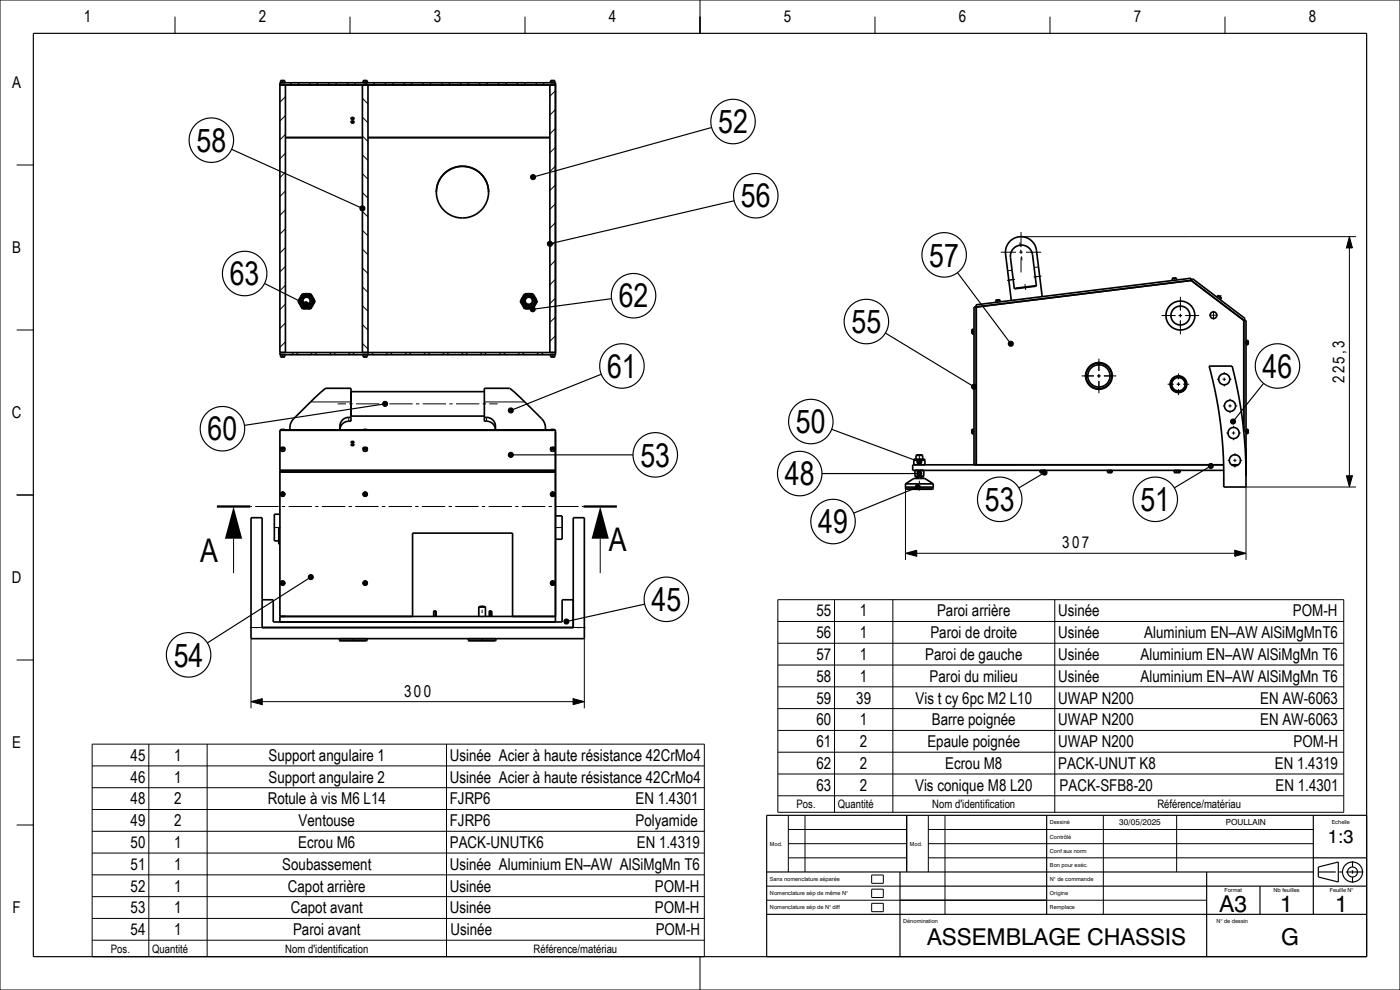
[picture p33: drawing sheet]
<svg xmlns="http://www.w3.org/2000/svg" width="420mm" height="297mm" viewBox="0 0 420 297" stroke-linecap="round" stroke-linejoin="round" font-family="sans-serif">
<defs><g id="words">
<g font-size="9.8">
<text x="215.5" y="40">52</text>
<text x="58.9" y="45.6">58</text>
<text x="222.3" y="62.2">56</text>
<text x="278.8" y="80">57</text>
<text x="68.9" y="85.6">63</text>
<text x="185.6" y="92.2">62</text>
<text x="255.5" y="100">55</text>
<text x="182.1" y="113.3">61</text>
<text x="378.8" y="113.3">46</text>
<text x="238.8" y="130">50</text>
<text x="62.3" y="132.1">60</text>
<text x="192.1" y="140">53</text>
<text x="235.5" y="145.6">48</text>
<text x="295.5" y="153.3">53</text>
<text x="342.1" y="153.3">51</text>
<text x="245.5" y="160">49</text>
<text x="182.7" y="165.3">A</text>
<text x="60.1" y="168.6">A</text>
<text x="195.5" y="183.3">45</text>
<text x="52.1" y="200">54</text>
</g>
<g font-size="7">
<text x="365.9" y="273.5">A3</text>
<text x="384.1" y="273.5">1</text>
<text x="400.6" y="273.5">1</text>
<text x="278.1" y="283.5">ASSEMBLAGE CHASSIS</text>
<text x="384.3" y="283.5">G</text>
</g>
<text font-size="5.6" x="398.4" y="253">1:3</text>
<g font-size="4.9">
<text x="25.1" y="6.7">1</text>
<text x="77.6" y="6.7">2</text>
<text x="130.1" y="6.7">3</text>
<text x="182.6" y="6.7">4</text>
<text x="235.1" y="6.7">5</text>
<text x="287.6" y="6.7">6</text>
<text x="340.1" y="6.7">7</text>
<text x="392.6" y="6.7">8</text>
<text x="3.7" y="26.5">A</text>
<text x="3.7" y="76">B</text>
<text x="403.3" y="115" transform="rotate(-90 403.3 115)">225,3</text>
<text x="3.6" y="125.5">C</text>
<text x="318.7" y="164.5">307</text>
<text x="3.6" y="175">D</text>
<text x="244.9" y="184.9">55</text>
<text x="258" y="184.9">1</text>
<text x="281.1" y="184.9">Paroi arrière</text>
<text x="317.4" y="184.9">Usinée</text>
<text x="387.9" y="184.9">POM-H</text>
<text x="244.9" y="191.4">56</text>
<text x="258" y="191.4">1</text>
<text x="279.1" y="191.4">Paroi de droite</text>
<text x="317.4" y="191.4">Usinée</text>
<text x="343.3" y="191.4">Aluminium EN–AW AlSiMgMnT6</text>
<text x="244.9" y="198">57</text>
<text x="258" y="198">1</text>
<text x="277.5" y="198">Paroi de gauche</text>
<text x="317.4" y="198">Usinée</text>
<text x="342.2" y="198">Aluminium EN–AW AlSiMgMn T6</text>
<text x="121.3" y="209">300</text>
<text x="244.9" y="204.5">58</text>
<text x="258" y="204.5">1</text>
<text x="278.9" y="204.5">Paroi du milieu</text>
<text x="317.4" y="204.5">Usinée</text>
<text x="342.2" y="204.5">Aluminium EN–AW AlSiMgMn T6</text>
<text x="244.9" y="211.1">59</text>
<text x="256.9" y="211.1">39</text>
<text x="274.7" y="211.1">Vis t cy 6pc M2 L10</text>
<text x="317.4" y="211.1">UWAP N200</text>
<text x="378" y="211.1">EN AW-6063</text>
<text x="244.9" y="217.6">60</text>
<text x="258" y="217.6">1</text>
<text x="279.6" y="217.6">Barre poignée</text>
<text x="317.4" y="217.6">UWAP N200</text>
<text x="378" y="217.6">EN AW-6063</text>
<text x="3.7" y="224.5">E</text>
<text x="244.9" y="224.1">61</text>
<text x="258" y="224.1">2</text>
<text x="278.2" y="224.1">Epaule poignée</text>
<text x="317.4" y="224.1">UWAP N200</text>
<text x="388.1" y="224.1">POM-H</text>
<text x="39.2" y="228.2">45</text>
<text x="52.3" y="228.2">1</text>
<text x="80.5" y="228.2">Support angulaire 1</text>
<text x="135" y="228.2">Usinée Acier à haute résistance 42CrMo4</text>
<text x="244.9" y="230.7">62</text>
<text x="258" y="230.7">2</text>
<text x="283.6" y="230.7">Ecrou M8</text>
<text x="317.4" y="230.7">PACK-UNUT K8</text>
<text x="382.5" y="230.7">EN 1.4319</text>
<text x="39.2" y="234.8">46</text>
<text x="52.3" y="234.8">1</text>
<text x="80.5" y="234.8">Support angulaire 2</text>
<text x="135" y="234.8">Usinée Acier à haute résistance 42CrMo4</text>
<text x="244.9" y="237.2">63</text>
<text x="258" y="237.2">2</text>
<text x="274.5" y="237.2">Vis conique M8 L20</text>
<text x="317.9" y="237.2">PACK-SFB8-20</text>
<text x="382.7" y="237.2">EN 1.4301</text>
<text x="39.2" y="241.3">48</text>
<text x="52.3" y="241.3">2</text>
<text x="80.3" y="241.3">Rotule à vis M6 L14</text>
<text x="135" y="241.3">FJRP6</text>
<text x="190.7" y="241.3">EN 1.4301</text>
<text x="39.2" y="247.9">49</text>
<text x="52.3" y="247.9">2</text>
<text x="89.6" y="247.9">Ventouse</text>
<text x="135" y="247.9">FJRP6</text>
<text x="190.7" y="247.9">Polyamide</text>
<text x="39.2" y="254.4">50</text>
<text x="52.3" y="254.4">1</text>
<text x="89.5" y="254.4">Ecrou M6</text>
<text x="135" y="254.4">PACK-UNUTK6</text>
<text x="191.1" y="254.4">EN 1.4319</text>
<text x="39.2" y="260.9">51</text>
<text x="52.3" y="260.9">1</text>
<text x="84.7" y="260.9">Soubassement</text>
<text x="135" y="260.9">Usinée Aluminium EN–AW AlSiMgMn T6</text>
<text x="39.2" y="267.5">52</text>
<text x="52.3" y="267.5">1</text>
<text x="86.4" y="267.5">Capot arrière</text>
<text x="135" y="267.5">Usinée</text>
<text x="196.5" y="267.5">POM-H</text>
<text x="3.8" y="274">F</text>
<text x="39.2" y="274">53</text>
<text x="52.3" y="274">1</text>
<text x="87.2" y="274">Capot avant</text>
<text x="135" y="274">Usinée</text>
<text x="196.5" y="274">POM-H</text>
<text x="39.2" y="280.5">54</text>
<text x="52.3" y="280.5">1</text>
<text x="87.9" y="280.5">Paroi avant</text>
<text x="135.2" y="280.5">Usinée</text>
<text x="196.7" y="280.5">POM-H</text>
</g>
<g font-size="3.5">
<text x="239" y="242.5">Pos.</text>
<text x="251.4" y="242.5">Quantité</text>
<text x="279.7" y="242.5">Nom d'identification</text>
<text x="347.2" y="242.5">Référence/matériau</text>
<text x="33.3" y="285.8">Pos.</text>
<text x="45.6" y="285.8">Quantité</text>
<text x="85.6" y="285.8">Nom d'identification</text>
<text x="160.1" y="285.8">Référence/matériau</text>
</g>
<g font-size="2.5">
<text x="335.7" y="247.6">30/05/2025</text>
<text x="367.7" y="247.6">POULLAIN</text>
</g>
<g font-size="1.7">
<text x="315" y="251.6">Contrôlé</text>
<text x="315" y="247.3">Dessiné</text>
<text x="399.5" y="247.2">Echelle</text>
<text x="231" y="253.7">Mod.</text>
<text x="273" y="253.7">Mod.</text>
<text x="315" y="255.8">Conf aux norm</text>
<text x="315" y="260.1">Bon pour exéc.</text>
<text x="231" y="264.3">Sans nomenclature séparée</text>
<text x="231" y="268.6">Nomenclature sép de même N°</text>
<text x="315" y="268.6">Origine</text>
<text x="315" y="264.3">N° de commande</text>
<text x="367.3" y="267.6">Format</text>
<text x="382.1" y="267.6">Nb feuilles</text>
<text x="399" y="267.6">Feuille N°</text>
<text x="231" y="272.8">Nomenclature sép de N° diff</text>
<text x="315" y="272.8">Remplace</text>
<text x="271" y="276.9">Dénomination</text>
<text x="365" y="276.9">N° de dessin</text>
</g>
</g></defs>
<g fill="none" stroke="#000" stroke-width=".3">
<path d="M0 0h420v297h-420zM52.5 5v5M105 5v5M157.5 5v5M210 0v10M262.5 5v5M315 5v5M367.5 5v5M84.2 24.8l-.2 .2M84.8 24.1v.8M85.6 34.7l-1.6 1.6M85.6 29l-1.6 1.7"/>
<path d="M87.1 24.8l.7 .7M89.8 24.8l-.7 .7M92.7 24.8l.7 .7M95.5 24.8l-.7 .7M98.4 24.8l.7 .7M101.1 24.8l-.6 .7M104.1 24.8l.6 .7M105.3 35.7l.3 .3M105.3 36.8l.3 .2M105.3 36.8h.9M105.3 35.7h.9M105.3 35.4v.3"/>
<path d="M105.3 36.5v.3M105.4 36.5h.7M105.4 35.4h.7M105.4 36.4l-.1 .1M105.4 35.3l-.1 .1M105.6 35.2l-.3 .2M105.6 36.3l-.3 .2M105.6 35.2v.1M105.6 35.5v.5M105.6 36.3h.1M105.6 36.6v.4M105.6 35.2h.4"/>
<path d="M105.6 36h.4M105.6 36.3h.4M105.6 37h.4M106 35.2l.2 .2M106 36.3l.2 .2M106 35.2v.1M106 35.5v.5M106 36.3h.1M106 36.6v.4M106.1 36.4l.1 .1M106.1 35.3l.1 .1M106.2 35.7l-.2 .3"/>
<path d="M106.2 36.8l-.2 .2M106.2 35.4v.3M106.2 36.5v.3M106.8 24.8l-.7 .7M108.7 29.5l1.7 1.7M108.7 35.2l1.7 1.6M109.6 24.1v.8M109.7 24.8l.7 .7M112.4 24.8l-.6 .7M115.4 24.8l.6 .7M118.1 24.8l-.7 .7M121 24.8l.7 .7"/>
<path d="M123.8 24.8l-.7 .7M126.7 24.8l.6 .7M129.4 24.8l-.7 .7M132.3 24.8l.7 .7M135.1 24.8l-.7 .7M138 24.8l.7 .7M140.7 24.8l-.6 .7M143.7 24.8l.6 .7M146.4 24.8l-.7 .7M149.3 24.8l.7 .7M152 24.8l-.6 .7M155 24.8l.6 .7"/>
<path d="M157.7 24.8l-.7 .7M160.6 24.8l.7 .7M163.4 24.8l-.7 .7M165.8 24.1v.8M166.3 24.8l.3 .4M166.6 38.5l-1.6 1.7M166.6 32.9l-1.6 1.6M166.6 27.2l-1.6 1.7M5 49.5h5M85.6 57.3l-1.6 1.7M85.6 51.6l-1.6 1.7M85.6 46l-1.6 1.6"/>
<path d="M85.6 40.3l-1.6 1.7M108.7 40.8l1.7 1.7M108.7 46.5l1.7 1.6M108.7 52.1l1.7 1.7M108.7 57.8l1.7 1.6M166.6 55.5l-1.6 1.6M166.6 49.8l-1.6 1.7M166.6 44.2l-1.6 1.6M85.6 79.9l-1.6 1.7M85.6 74.3l-1.6 1.6M85.6 68.6l-1.6 1.7M85.6 62.9l-1.6 1.7"/>
<path d="M108.7 63.4l1.7 1.7M108.7 69.1l1.7 1.7M108.7 74.8l1.7 1.6M166.6 78.1l-1.6 1.7M166.6 72.5l-1.6 1.6M166.6 66.8l-1.6 1.7M166.6 61.1l-1.6 1.7M300.2 75.7h4.6M305.8 75.7h1M305.9 72.7l.2 1.2M306.2 74.9l.1 1M306.3 69.6v4.6"/>
<path d="M306.3 75.2v1M306.3 77.2v4.5M306.5 76.9l.1 1.2M307.8 75.7h4.6M404.8 71l.9 3.4h-1.8zM404.8 74.4v68.3M406.8 71h-100.5M5 99h5M85.6 96.9l-1.6 1.7M85.6 91.2l-1.6 1.7M85.6 85.6l-1.6 1.6M89.8 90.2a2.17 2.17 0 0 0 2.2 2.2 2.17 2.17 0 0 0 2.1-2.2"/>
<path d="M108.7 80.4l1.7 1.7M108.7 86.1l1.7 1.6M108.7 91.7l1.7 1.7M108.7 97.4l1.7 1.6M156.5 90.2a2.17 2.17 0 0 0 2.1 2.2 2.17 2.17 0 0 0 2.2-2.2M166.6 95.1l-1.6 1.6M166.6 89.4l-1.6 1.7M166.6 83.8l-1.6 1.6M291.5 99.4h.8M299.3 89.8l.1 .9M303.6 81.1l-1.3 .1M304.5 83.8l-2.4 .3"/>
<path d="M307.5 85.2l.2 1.8M311.6 80.1l-1.4 .1M312.4 82.8l-2.4 .3M348.5 94.7h4.1M352.2 83.2l.2 1M353.6 94.7h1M354.1 89v4.2M354.1 94.2v1M354.1 96.2v4.1M355.6 94.7h4.2M362.7 94.6h2.6M364 93.3v2.6"/>
<path d="M366.4 88.5l-.9 1.1M84.8 106.4v.8M85.6 102.5l-1.6 1.7M88.1 105.8l-.7 .6M88.8 105.8l.7 .6M93.7 105.8l-.6 .6M94.5 105.8l.6 .6M99.4 105.8l-.7 .6M100.1 105.8l.7 .6M105.1 105.8l-.7 .6M105.8 105.8l.7 .6M108.7 103l1.7 1.7"/>
<path d="M109.6 106.4v.8M110.7 105.8l-.7 .6M111.4 105.8l.7 .6M116.4 105.8l-.7 .6M117.1 105.8l.7 .6M122 105.8l-.6 .6M122.8 105.8l.6 .6M127.7 105.8l-.7 .6M128.4 105.8l.7 .6M133.3 105.8l-.6 .6M134.1 105.8l.6 .6M139 105.8l-.7 .6"/>
<path d="M139.7 105.8l.7 .6M144.6 105.8l-.6 .6M145.4 105.8l.7 .6M150.3 105.8l-.7 .6M151 105.8l.7 .6M156 105.8l-.7 .6M156.7 105.8l.7 .6M161.6 105.8l-.6 .6M162.4 105.8l.6 .6M165.8 106.4v.8M166.6 100.7l-1.6 1.7M166.6 106.4h.1"/>
<path d="M324.5 112.8h3.7M329.2 112.8h1M329.7 112.3v1M329.7 114.3v3.7M329.7 107.6v3.7M331.2 112.8h3.7M350.3 115.3h1.7M353 115.3h1M353.5 112v1.8M353.5 114.8v1M353.5 116.8v1.7M356.8 115.3h-1.8"/>
<path d="M365.1 113.8h.7M366.8 113.8h1M367.3 111.6v.7M367.3 113.3v1M367.3 115.3v.6M368.8 113.8h.6M369 119.6v.7M373.7 102.8h.8M93.2 120.6h12.1M101.3 121.2h2.5M104.6 125.2v1.2M104.8 121.2h1"/>
<path d="M105.3 133.5l.3 .2M105.3 132.7l.3 .2M105.3 132.5h.9M105.3 133.3h.9M105.3 132.5v.2M105.3 133.3v.2M105.3 132.7l.7 .1M105.3 133.5l.7 .1M105.6 133.1l-.3 .2M105.6 132.3l-.3 .2M105.6 133.7h.4M105.6 133.1h.4"/>
<path d="M105.6 132.9h.4M105.6 132.3h.4M105.6 132.3v.6M105.6 133.1v.6M106 133.1l.2 .2M106 132.3l.2 .2M106 132.3v.6M106 133.1v.6M106.2 133.5l-.2 .2M106.2 132.7l-.2 .2M106.2 132.5v.2M106.2 133.3v.2"/>
<path d="M106.2 132.7l-.1 .1M106.2 133.5l-.1 .1M106.8 121.2h7M114.8 121.2h1M116.8 121.2h7M124.8 121.2h1M126.8 121.2h7M134.8 121.2h1M136.8 121.2h7M144.8 121.2h1M145.3 120.6h12.1M146 125.2v1.2"/>
<path d="M146.8 121.2h2.5M274.1 137.8h3.4M275.8 136.3v2M275.8 139.4v.1M291.5 129.4h.8M366.8 121.8h.7M367.9 129.9h.7M368.3 138.1h.7M368.5 121.8h1M369 121.3v1M369 123.3v.6M369.6 129.9h1"/>
<path d="M370 138.1h1M370.1 127.7v.7M370.1 129.4v1M370.1 131.4v.7M370.5 135.9v.7M370.5 137.6v1M370.5 139.6v.7M370.5 121.8h.7M371.6 129.9h.6M372 138.1h.6M373.7 129.4h.8M5 148.5h5"/>
<path d="M75.1 152h.5M76.6 152h7M82.1 158.3h2M84 148.3h1.6M84.6 152h1M84.8 147.4v1.7M86.6 152h7M94.6 152h1M96.6 152h7M104.6 152h1M106.6 152h7M108.7 148.3h1.7"/>
<path d="M109.6 147.4v1.7M114.6 152h1M116.6 152h7M124.6 152h1M126.6 152h7M134.6 152h1M136.6 152h7M144.6 152h1M146.6 152h7M154.6 152h1M156.6 152h7M164.6 152h1"/>
<path d="M165 148.3h1.6M165.8 147.4v1.7M166.4 158.3h2.4M166.6 152h7M174.6 152h.5M271.6 146.1v21.9M271.7 146.6h8.2M275.8 141.1v.2M275.8 142.3v.9M275.8 144.2v1M275.8 146.2v1M312.6 141v.8"/>
<path d="M312.9 141v.8M332.9 141v.8M333 141v.8M352.9 141v.8M353.4 141v.8M403.9 142.7h1.8l-.9 3.4zM406.8 146.1h-33v21.9M70.1 161.6v10.4M83.6 160.8h.4M84 174.9h1.6M84.8 174.1v1.7M108.7 174.9h1.7"/>
<path d="M109.6 174.1v1.7M165 174.9h1.6M165.8 174.1v1.7M180.1 161.6v10.4M233.4 179.9h169.7v63.8h-169.7zM250.4 179.9v63.8M267.9 179.9v63.8M271.6 166l3.4-.9v1.8zM316.4 179.9v63.8M370.4 165.1l3.4 .9-3.4 .9zM370.4 166h-95.4M5 198h5"/>
<path d="M75 188.3h4M75.3 191.6v20.9M101.8 192.1h8.3M106 191.5v.8M130.4 183.1v2M140.5 192.1h8.3M144.6 181.6v.3M144.6 182.9v1M144.6 184.9v.3M144.6 191.5v.8M147.1 183.1v2M171.6 188.3h4"/>
<path d="M175.3 191.6v20.9M233.4 186.4h169.7M233.4 193h169.7M233.4 199.5h169.7M75.3 210.5l3.4-.9v1.8zM78.7 210.5h93.2M171.9 209.6l3.4 .9-3.4 .9zM233.4 206.1h169.7M233.4 212.6h169.7M233.4 219.1h169.7M27.6 223.2h183.7v63.8h-183.7zM27.6 229.8h183.7"/>
<path d="M27.6 236.3h183.7M44.6 223.2v63.8M62.1 223.2v63.8M134 223.2v63.8M233.4 225.7h169.7M233.4 232.2h169.7M233.4 238.7h169.7M5 247.5h5M27.6 242.8h183.7M27.6 249.4h183.7M27.6 255.9h183.7M236.5 244.6v17"/>
<path d="M236.5 257.4h35.5M236.5 253.1h35.5M236.5 248.8h35.5M241.5 244.6v17M278.5 244.6v17M278.5 257.4h115.5M278.5 253.1h115.5M278.5 248.8h115.5M283.5 244.6v29.7M331 244.6v29.7M353 244.6v17M27.6 262.5h183.7"/>
<path d="M27.6 269h183.7M27.6 275.5h183.7M230 270.1h132M230 265.8h40M261.5 262.5h3.5v2.5h-3.5zM261.5 266.7h3.5v2.6h-3.5zM261.5 271h3.5v2.5h-3.5zM27.6 282.1h183.7M210 287v10"/>
<circle cx="92" cy="90.2" r="2.09"/>
<circle cx="158.6" cy="90.2" r="2.09"/>
</g>
<g fill="none" stroke="#000" stroke-width=".5">
<path d="M84 24.8h82.6v81.6h-82.6zM84 25.5h82.6M84.2 24.2v.6M84.2 24.2h1.2M85.4 24.2v.6M85.6 25.5v80.3M105.4 36.5h.7M105.4 35.4h.7M105.4 36.7l.2-.4 .5 .1v.3M105.4 35.7l.2-.4h.5v.4M108.7 25.5v80.3M108.9 24.2v.6"/>
<path d="M108.9 24.2h1.3M110.2 24.2v.6M110.4 25.5v80.3M165 25.5v80.3M165.2 24.2v.6M165.2 24.2h1.2M166.4 24.2v.6M85.6 41.3h23.1M110.4 41.3h54.6M130.9 57.7a7.8 7.8 0 0 1 7.8-7.8 7.8 7.8 0 0 1 7.9 7.8M304.1 74.5a3.3 3.3 0 0 1 3.4-.8 3.3 3.3 0 0 1 2.3 2.8l1.1 9.3-6.6 .9-1.2-9.9 .3-1.2zM89.5 90.3l.6 1.1"/>
<path d="M89.5 90.3l1.2 2.4M90 89.4l-.5 .9M90.1 91.4a2.17 2.17 0 0 1 1.9-3.3 2.17 2.17 0 0 1 1.8 3.3M90.1 91.4a2.17 2.17 0 0 0 3.7 0M90.1 91.4l.6 1M90.2 90.2a1.75 1.75 0 0 0 1.8 1.8 1.75 1.75 0 0 0 1.7-1.8M90.2 90.3h.4M90.6 90.3a1.33 1.33 0 0 1 1.4-1.4 1.33 1.33 0 0 1 1.3 1.4M90.6 90.3a1.33 1.33 0 0 0 1.4 1.3M90.6 90.3h.1M90.7 92.4h2.5M90.7 92.7h2.5"/>
<path d="M90.7 92.4v.3M91.5 88.1h-.8l-.4 .8M92 88.5a1.74 1.74 0 0 1 1.7 1.8M92 88.5a1.75 1.75 0 0 0-1.8 1.7M92 88.5a1.74 1.74 0 0 1 1.7 1.7M92 88.5v.4M92 91.6v.4M92.4 88.1h.8l.5 .8M93.2 92.4v.3M93.3 90.3a1.33 1.33 0 0 1-1.3 1.3M93.3 90.3h.4M93.8 91.4l-.6 1"/>
<path d="M94 89.4l.5 .9M94.5 90.3l-.7 1.1M94.5 90.3l-1.3 2.4M156.1 90.3l.7 1.1M156.1 90.3l1.3 2.4M156.6 89.4l-.5 .9M156.8 91.4a2.17 2.17 0 0 1 1.8-3.3 2.17 2.17 0 0 1 1.9 3.3M156.8 91.4a2.17 2.17 0 0 0 3.7 0M156.8 91.4l.6 1M156.9 90.2a1.75 1.75 0 0 0 1.7 1.8 1.75 1.75 0 0 0 1.8-1.8M156.9 90.3h.4M157.3 90.3a1.33 1.33 0 0 1 1.3-1.4 1.33 1.33 0 0 1 1.4 1.4"/>
<path d="M157.3 90.3a1.33 1.33 0 0 0 1.3 1.3M157.3 90.3h.1M157.4 92.4h2.5M157.4 92.7h2.5M157.4 92.4v.3M158.2 88.1h-.8l-.5 .8M158.6 88.5a1.74 1.74 0 0 1 1.8 1.8M158.6 88.5a1.74 1.74 0 0 0-1.7 1.7M158.6 88.5a1.75 1.75 0 0 1 1.8 1.7M158.6 88.5v.4M158.6 91.6v.4M159.1 88.1h.8l.4 .8"/>
<path d="M159.9 92.4v.3M160 90.3a1.33 1.33 0 0 1-1.4 1.3M160 90.3h.4M160.5 91.4l-.6 1M160.6 89.4l.5 .9M161.1 90.3l-.6 1.1M161.1 90.3l-1.2 2.4M291.6 98.8v1.3M291.6 98.8h.6M292.9 92.1v47.3M292.9 92.1h-.7v47.3M298.7 90.1l.1 .6"/>
<path d="M300 90l-1.3 .1M300 90v.6M310.4 85.9l.2-.2-6 .8 .2 .1M312.7 89l-1.8-13.9a4.7 4.7 0 0 0-5.2-4.1 4.7 4.7 0 0 0-4 5.2l1.7 13.9M351.6 83.6l.1 .6M352.9 83.4l-1.3 .2M352.9 83.4l.1 .6M357.4 84.1l.4-.5 15.7 12-.4 .5M357.4 84.1l15.7 12M357.4 84.1l-.1-.6-64.5 7.9 .1 .7M357.4 84.1l-64.5 8M365.4 88.7l1 .7"/>
<path d="M365.4 88.7l-.3 .4M366.4 89.4l-.3 .5M373.1 96.1h.7v50h-6.7l-.1-9.8-.8-9-1.5-9.1-2-8.4h6.9l1.9 8.1 1.3 8.7 .8 8.2 .2 8M373.1 96.1v33.4M84 105.8h82.6M84.2 106.4v.6M84.2 107h1.2M85.4 106.4v.6M105.3 117.5h40M108.9 106.4v.6M108.9 107h1.3M110.2 106.4v.6"/>
<path d="M165.2 106.4v.6M165.2 107h1.3M166.5 106.4v.6M291.6 100.1h.6M373.8 102.1h.6M373.8 103.4h.6M374.4 102.1v1.3M84 129.1h82.6M84.2 134.5v.5a.72 .72 0 0 0 1.2 0v-.5M84.2 134.5a.71 .71 0 0 0 1.2 0M84.2 128.9l1.2 .1zM84.4 134.2l-.1 .1a.53 .53 0 0 0 .5 .5 .53 .53 0 0 0 .5-.4l-.1-.2"/>
<path d="M84.4 134.2h.8M84.4 134.2l-.2 .3M84.7 134.6h.3M84.7 134.3h.2M84.7 134.3v.3M84.7 134.6h.2M84.7 134.6h-.1M84.9 134.3v.3M84.9 134.6h.1M85.2 134.2v.1M85.2 134.3l.2 .2M105.3 125.2a2.76 2.76 0 0 0-3.3 2.7v1.1a2.65 2.65 0 0 1 2.6-2.6h.7v-9.9h-7.5l-2.9 2.4-6.9 6.9-.9 1.5-.1 1.7"/>
<path d="M105.3 124.8h40M105.4 132.6l.2 .3 .5-.1v-.2M105.4 133.4l.2 .3 .5-.1v-.2M108.9 134.5v.5a.72 .72 0 0 0 1.3 0v-.5M108.9 134.5a.71 .71 0 0 0 1.3 0M109 128.9l1.2 .1zM109.2 134.2l-.2 .1a.53 .53 0 0 0 .6 .5 .53 .53 0 0 0 .5-.4l-.2-.2M109.2 134.2h.7M109.2 134.2l-.3 .3M109.4 134.6h.3M109.4 134.3h.3M109.4 134.3v.3"/>
<path d="M109.4 134.6h.1M109.7 134.3v.3M109.7 134.6h.1M109.9 134.2l.1 .1M110 134.3l.2 .2M145.3 125.2a2.76 2.76 0 0 1 3.3 2.7v1.1a2.66 2.66 0 0 0-2.6-2.6h-.7v-9.9h7.5l2.7 2.3 7.2 7 .7 1.4 .2 1.8M165.2 134.5v.5a.72 .72 0 0 0 1.2 0v-.5M165.2 134.5a.71 .71 0 0 0 1.2 0M165.2 128.9l1.2 .1zM165.4 134.2h.8M165.4 134.2l-.1 .1a.49 .49 0 0 0 .5 .5 .49 .49 0 0 0 .5-.5l-.1-.1M165.4 134.2l-.2 .3"/>
<path d="M165.7 134.6h.3M165.7 134.3h.2M165.7 134.6h.2M165.7 134.3v.3M165.7 134.6h-.1M165.9 134.3v.3M165.9 134.6h.1M166.2 134.2v.1M166.2 134.3l.2 .2M274.1 138.1l3.4-.1zM274.1 139.4h1.7M274.1 139.4l.1-1.7h3.2l.1 1.7"/>
<path d="M274.8 136.6l.2-.2h1.6l.2 .2M274.8 136.6h2M274.8 136.6v1.1M275.8 139.4h.8M275.8 138.1v1.3M276.8 136.6v1.1M277.5 139.4h-.9M291.6 128.8h.6M291.6 130.1h.6M291.6 128.8v1.3M367.1 139.4h-93.3v1.7h93.3M369.5 139.4h2"/>
<path d="M373.5 134.4h.3M373.8 128.8h.6M373.8 130.1h.6M374.4 128.8v1.3M75.3 155.3h3.3v33h93.4v-33h3.3v36.3h-100zM84 141.1h82.6M84 141.6h82.6M84 158.3h-.4v5h.4M84 154.3h-1.7v8h1.3M84.6 148.1h.4v.3h-.4zM84.7 148h.2v.5l-.4-.2zM109.4 148.1h.4l-.1 .3h-.4z"/>
<path d="M109.4 148h.3v.5h-.3zM165.6 148.1h.4v.3h-.4zM165.7 148l.4 .3-.2 .2-.4-.2zM166.6 154.8h2v7h-2M271.6 145.2l.2 1.6h8l.2-1.6M271.6 146.1h8.4M271.6 145.2l2.5-1.7h3.4l2.5 1.7M271.6 145.2h8.4M274.5 141.3l.6-.2 .7 .2M274.5 142.7l.7 .2 .6-.2M274.5 141.1v1.8l.3 .3h2l.3-.3v-1.8M275.4 143.2v.3"/>
<path d="M275.8 141.3l.7-.2 .6 .2M275.8 142.7l.8 .2 .5-.2M275.8 141.3v1.4M276.2 143.2v.3M312 141.7h1.5M312 141.1v.6M312.2 141.1l.1 .7M313.5 141.1v.6M332.2 141.7h1.5M332.2 141.1v.6M333.5 141.1l-.1 .7M333.7 141.1v.6"/>
<path d="M352.2 141.7h1.9M352.2 141.1v.6M353.5 141.1l-.1 .7M354.1 141.1v.6M78.6 179.9h3.4v6.7h86.6v-6.7h3.4M84.6 174.8h.4v.3h-.4zM84.7 174.7h.2v.5l-.4-.3zM109.4 174.8h.4l-.1 .3h-.4zM109.4 174.7h.3v.5h-.3zM165.6 174.8h.4v.3h-.4zM165.7 174.7l.4 .2-.2 .3-.4-.3zM84 184.9h82.6"/>
<path d="M84 186.6v-57.6h82.6v57.6M101.8 191.6h.1M110.1 191.6l-.2 .7h-7.9l-.2-.7M123.8 184.9v-25h30v25M130.1 183.3h.7M130.1 183.3v1.6M130.8 183.3v1.6M140.5 191.6l.2 .7h7.9l.2-.7M143.6 182.1l.2-.2h1.7l.1 .2M143.6 182.1h2M143.6 182.1v2.8M145.6 182.1v2.8"/>
<path d="M146.8 183.3h.6M146.8 183.3v1.6M147.4 183.3v1.6"/>
<circle cx="138.8" cy="57.6" r="7.8"/>
<circle cx="92" cy="90.2" r="1.07"/>
<circle cx="158.6" cy="90.2" r="1.07"/>
<circle cx="354.1" cy="94.7" r="4.3"/>
<circle cx="354.1" cy="94.7" r="2.83"/>
<circle cx="364" cy="94.6" r="1"/>
<circle cx="329.7" cy="112.8" r="4"/>
<circle cx="329.7" cy="112.8" r="3.3"/>
<circle cx="329.7" cy="112.8" r="3.8"/>
<circle cx="353.5" cy="115.3" r="2.5"/>
<circle cx="353.5" cy="115.3" r="2.33"/>
<circle cx="353.5" cy="115.3" r="2"/>
<circle cx="367.3" cy="113.8" r="1.67"/>
<circle cx="369" cy="121.8" r="1.67"/>
<circle cx="370.1" cy="129.9" r="1.67"/>
<circle cx="370.5" cy="138.1" r="1.67"/>
<circle cx="84.8" cy="148.3" r=".57"/>
<circle cx="84.8" cy="148.3" r=".63"/>
<circle cx="109.6" cy="148.3" r=".63"/>
<circle cx="109.6" cy="148.3" r=".57"/>
<circle cx="165.8" cy="148.3" r=".63"/>
<circle cx="165.8" cy="148.3" r=".57"/>
<circle cx="84.8" cy="174.9" r=".57"/>
<circle cx="84.8" cy="174.9" r=".63"/>
<circle cx="109.6" cy="174.9" r=".57"/>
<circle cx="109.6" cy="174.9" r=".63"/>
<circle cx="165.8" cy="174.9" r=".57"/>
<circle cx="165.8" cy="174.9" r=".63"/>
</g>
<g fill="none" stroke="#000" stroke-width=".35">
<path d="M10 10h400v277h-400zM213.5 38.2l-53.6 14.9M69.5 44.8l39.2 17.7M159.4 52.6l1 1.1M160.4 52.6l-1 1.1M108.2 62l1.1 1M109.3 62l-1.1 1M164.4 72.6l1.1 1.1M165.5 72.6l-1.1 1.1M220.2 60.2l-55.2 12.9M79.4 85l12.3 6.3M91.2 90.7l1.1 1.1"/>
<path d="M92.3 90.7l-1.1 1.1M159.3 92.3l1 1M160.3 92.3l-1 1M183.5 89.6l-23.7 3.2M265.6 99.9l26.6 16.1M287.2 81.8l16 21.3M180.4 112.3l-27.1 10.8M291.7 115.5l1 1.1M292.7 115.5l-1 1.1M302.7 102.6l1.1 1.1M303.8 102.6l-1.1 1.1M379.1 115l-9.2 11.5"/>
<path d="M115 120.6l1.1 1.1M115.5 121.2l-42.2 6.4M116.1 120.6l-1.1 1.1M152.7 135.9l1.1 1.1M152.7 122.6l1.1 1.1M153.3 136.5h36.6M153.8 135.9l-1.1 1.1M153.8 122.6l-1.1 1.1M249.5 128.8l26.3 9.8M275.3 138l1 1.1M276.3 138l-1 1.1M362.7 139.3l1.1 1"/>
<path d="M363.2 139.8l-10.9 6.6M363.8 139.3l-1.1 1M369.4 125.9l1 1.1M370.4 125.9l-1 1.1M246.6 142.1h29.2M274.8 145.6l1.1 1.1M275.3 141.5l1 1.1M275.3 146.1l-19.2 7.9M275.9 145.6l-1.1 1.1M276.3 141.5l-1 1.1M312.8 141.2l1.1 1.1M313.4 141.8l-7.8 4.6"/>
<path d="M313.9 141.2l-1.1 1.1M92.7 172.6l1.1 1.1M93.2 173.1l-31 19.8M93.8 172.6l-1.1 1.1M169.4 185.9l1 1.1M170.4 185.9l-1 1.1M193.4 181.2l-23.5 5.3M272 244.6v17M314 244.6v29.7M394 244.6v29.7M394 257.4h16M405.8 258.3v1.8"/>
<path d="M410 244.6h-180v42.4M230 274.3h180M230 261.6h164M270 261.6v25.4M270 270.1h44M270 265.8h140M362 261.6v25.4M378 265.8v8.5M395.5 261.6h5.2M395.5 260.1l6-1.5v6l-6-1.5zM401.8 261.6h.9M403.8 261.6h5.2"/>
<path d="M405.8 261.1v1M405.8 263.1v1.7"/>
<circle cx="219.9" cy="36.5" r="6.7"/>
<circle cx="63.4" cy="42.1" r="6.7"/>
<circle cx="159.9" cy="53.1" r=".75"/>
<circle cx="226.7" cy="58.7" r="6.7"/>
<circle cx="108.7" cy="62.5" r=".75"/>
<circle cx="165" cy="73.1" r=".75"/>
<circle cx="283.2" cy="76.5" r="6.7"/>
<circle cx="73.4" cy="82.1" r="6.7"/>
<circle cx="91.7" cy="91.3" r=".75"/>
<circle cx="159.8" cy="92.8" r=".75"/>
<circle cx="190.1" cy="88.7" r="6.7"/>
<circle cx="259.9" cy="96.5" r="6.7"/>
<circle cx="186.6" cy="109.8" r="6.7"/>
<circle cx="292.2" cy="116" r=".75"/>
<circle cx="303.2" cy="103.1" r=".75"/>
<circle cx="383.2" cy="109.8" r="6.7"/>
<circle cx="66.7" cy="128.6" r="6.7"/>
<circle cx="115.5" cy="121.2" r=".75"/>
<circle cx="153.2" cy="123.1" r=".75"/>
<circle cx="153.2" cy="136.5" r=".75"/>
<circle cx="196.6" cy="136.5" r="6.7"/>
<circle cx="243.2" cy="126.5" r="6.7"/>
<circle cx="275.8" cy="138.6" r=".75"/>
<circle cx="363.2" cy="139.8" r=".75"/>
<circle cx="369.9" cy="126.5" r=".75"/>
<circle cx="239.9" cy="142.1" r="6.7"/>
<circle cx="249.9" cy="156.5" r="6.7"/>
<circle cx="275.3" cy="146.1" r=".75"/>
<circle cx="275.8" cy="142.1" r=".75"/>
<circle cx="299.9" cy="149.8" r="6.7"/>
<circle cx="313.4" cy="141.8" r=".75"/>
<circle cx="346.6" cy="149.8" r="6.7"/>
<circle cx="93.2" cy="173.1" r=".75"/>
<circle cx="199.9" cy="179.8" r="6.7"/>
<circle cx="56.6" cy="196.5" r="6.7"/>
<circle cx="169.9" cy="186.5" r=".75"/>
<circle cx="405.8" cy="261.6" r="1.5"/>
<circle cx="405.8" cy="261.6" r="3"/>
</g>
<path d="M65.1 152h10M175.1 152h10" fill="none" stroke="#000" stroke-width=".7" stroke-linecap="butt"/>
<g fill="#000">
<path d="M404.8 71l.9 3.4h-1.8z" fill-rule="evenodd"/>
<path d="M403.9 142.7h1.8l-.9 3.4z" fill-rule="evenodd"/>
<path d="M70.1 152l2.6 9.6h-5.2z" fill-rule="evenodd"/>
<path d="M180.1 152l2.6 9.6h-5.2z" fill-rule="evenodd"/>
<path d="M271.6 166l3.4-.9v1.8z" fill-rule="evenodd"/>
<path d="M370.4 165.1l3.4 .9-3.4 .9z" fill-rule="evenodd"/>
<path d="M75.3 210.5l3.4-.9v1.8z" fill-rule="evenodd"/>
<path d="M171.9 209.6l3.4 .9-3.4 .9z" fill-rule="evenodd"/>
<circle cx="159.9" cy="53.1" r=".75"/>
<circle cx="108.7" cy="62.5" r=".75"/>
<circle cx="165" cy="73.1" r=".75"/>
<circle cx="91.7" cy="91.3" r=".75"/>
<circle cx="159.8" cy="92.8" r=".75"/>
<circle cx="292.2" cy="116" r=".75"/>
<circle cx="303.2" cy="103.1" r=".75"/>
<circle cx="115.5" cy="121.2" r=".75"/>
<circle cx="153.2" cy="123.1" r=".75"/>
<circle cx="153.2" cy="136.5" r=".75"/>
<circle cx="275.8" cy="138.6" r=".75"/>
<circle cx="363.2" cy="139.8" r=".75"/>
<circle cx="369.9" cy="126.5" r=".75"/>
<circle cx="275.3" cy="146.1" r=".75"/>
<circle cx="275.8" cy="142.1" r=".75"/>
<circle cx="313.4" cy="141.8" r=".75"/>
<circle cx="93.2" cy="173.1" r=".75"/>
<circle cx="169.9" cy="186.5" r=".75"/>
</g>
<use href="#words"/>
</svg>
